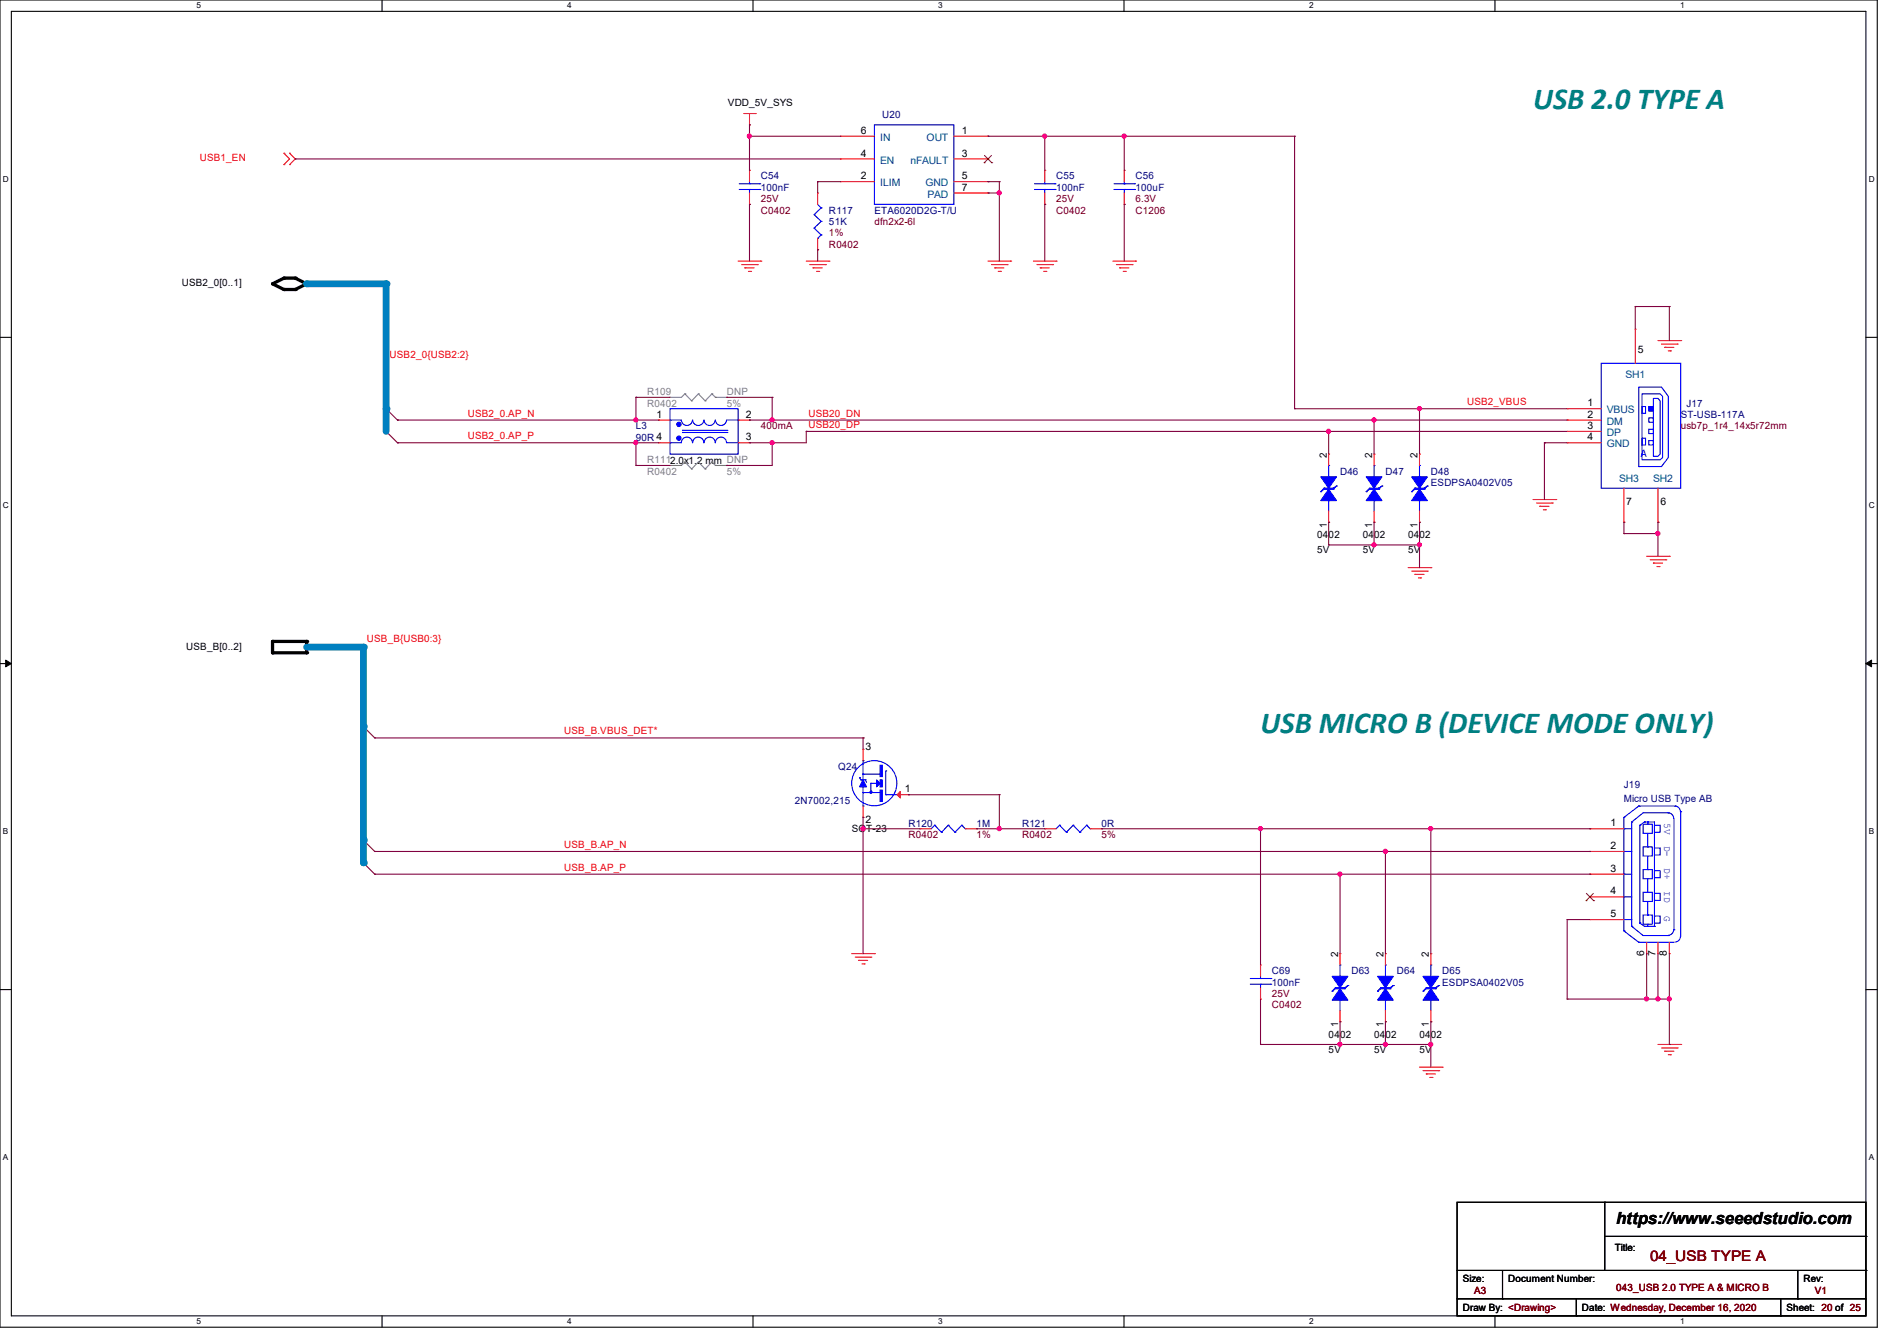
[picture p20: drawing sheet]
<svg xmlns="http://www.w3.org/2000/svg" width="297mm" height="210mm" viewBox="0 0 297 210" stroke-linecap="round" stroke-linejoin="round" font-family="sans-serif">
<defs><g id="words">
<g font-size="4.8" fill="#008080">
<text x="240" y="17">USB 2.0 TYPE A</text>
<text x="197.4" y="114.8">USB MICRO B (DEVICE MODE ONLY)</text>
</g>
<text font-size="2.6" x="253" y="191.8">https://www.seeedstudio.com</text>
<text font-size="2.3" fill="#800000" x="258.4" y="197.5">04_USB TYPE A</text>
<g font-size="1.6">
<text x="114" y="16.6">VDD_5V_SYS</text>
<text x="134.8" y="21">6</text>
<text x="150.6" y="21">1</text>
<text x="134.8" y="24.5">4</text>
<text x="134.8" y="28.1">2</text>
<text x="150.6" y="24.5">3</text>
<text x="150.6" y="28.1">5</text>
<text x="150.6" y="29.8">7</text>
<text x="28.4" y="44.8">USB2_0[0..1]</text>
<text x="256.4" y="55.3">5</text>
<text x="102.8" y="65.4">1</text>
<text x="116.8" y="65.4">2</text>
<text x="248.6" y="63.6">1</text>
<text x="248.6" y="65.4">2</text>
<text x="116.8" y="69">3</text>
<text x="207.7" y="71.7" transform="rotate(-90 207.7 71.7)">2</text>
<text x="214.8" y="71.7" transform="rotate(-90 214.8 71.7)">2</text>
<text x="221.9" y="71.7" transform="rotate(-90 221.9 71.7)">2</text>
<text x="248.6" y="67.2">3</text>
<text x="248.6" y="69">4</text>
<text x="207.7" y="82.7" transform="rotate(-90 207.7 82.7)">1</text>
<text x="214.8" y="82.7" transform="rotate(-90 214.8 82.7)">1</text>
<text x="221.9" y="82.7" transform="rotate(-90 221.9 82.7)">1</text>
<text x="254.6" y="79.1">7</text>
<text x="260" y="79.1">6</text>
<text x="206.2" y="84.3">0402</text>
<text x="206.2" y="86.6">5V</text>
<text x="213.4" y="84.3">0402</text>
<text x="213.4" y="86.6">5V</text>
<text x="220.5" y="84.3">0402</text>
<text x="220.5" y="86.6">5V</text>
<text x="29.2" y="101.7">USB_B[0..2]</text>
<text x="135.5" y="117.5">3</text>
<text x="141.7" y="124.1">1</text>
<text x="133.3" y="130.3">SOT-23</text>
<text x="135.5" y="128.9">2</text>
<text x="252.1" y="129.4">1</text>
<text x="252.1" y="133">2</text>
<text x="252.1" y="136.5">3</text>
<text x="252.1" y="140.1">4</text>
<text x="252.1" y="143.6">5</text>
<text x="209.5" y="149.9" transform="rotate(-90 209.5 149.9)">2</text>
<text x="216.6" y="149.9" transform="rotate(-90 216.6 149.9)">2</text>
<text x="223.7" y="149.9" transform="rotate(-90 223.7 149.9)">2</text>
<text x="257.4" y="149.7" transform="rotate(-90 257.4 149.7)">6</text>
<text x="259.2" y="149.7" transform="rotate(-90 259.2 149.7)">7</text>
<text x="261" y="149.7" transform="rotate(-90 261 149.7)">8</text>
<text x="209.5" y="160.9" transform="rotate(-90 209.5 160.9)">1</text>
<text x="216.6" y="160.9" transform="rotate(-90 216.6 160.9)">1</text>
<text x="223.7" y="160.9" transform="rotate(-90 223.7 160.9)">1</text>
<text x="208" y="162.5">0402</text>
<text x="208" y="164.8">5V</text>
<text x="215.1" y="162.5">0402</text>
<text x="215.1" y="164.8">5V</text>
<text x="222.2" y="162.5">0402</text>
<text x="222.2" y="164.8">5V</text>
<text x="252.8" y="196">Title:</text>
<text x="229" y="200.7">Size:</text>
<text x="236.1" y="200.7">Document Number:</text>
<text x="282.4" y="200.7">Rev:</text>
<text x="229" y="205.4">Draw By: &lt;Drawing&gt;</text>
<text x="247.7" y="205.4">Date: Wednesday, December 16, 2020</text>
<text x="279.7" y="205.4">Sheet: 20 of 25</text>
</g>
<g font-size="1.6" fill="#004080">
<text x="137.8" y="22.1">IN</text>
<text x="145.1" y="22.1">OUT</text>
<text x="137.8" y="25.6">EN</text>
<text x="137.8" y="29.2">ILIM</text>
<text x="142.5" y="25.6">nFAULT</text>
<text x="144.9" y="29.2">GND</text>
<text x="145.2" y="30.9">PAD</text>
<text x="254.5" y="59.2">SH1</text>
<text x="251.6" y="64.7">VBUS</text>
<text x="251.6" y="66.5">DM</text>
<text x="251.6" y="68.3">DP</text>
<text x="251.6" y="70.1">GND</text>
<text x="253.5" y="75.5">SH3</text>
<text x="258.8" y="75.5">SH2</text>
</g>
<g font-size="1.6" fill="#000080">
<text x="138.1" y="18.5">U20</text>
<text x="119.1" y="28.1">C54</text>
<text x="119.1" y="29.9">100nF</text>
<text x="165.4" y="28.1">C55</text>
<text x="165.4" y="29.9">100nF</text>
<text x="177.8" y="28.1">C56</text>
<text x="177.8" y="29.9">100uF</text>
<text x="129.8" y="33.4">R117</text>
<text x="129.8" y="35.2">51K</text>
<text x="136.9" y="33.4">ETA6020D2G-T/U</text>
<text x="263.1" y="65.4">ST-USB-117A</text>
<text x="264" y="63.7">J17</text>
<text x="99.6" y="67.2">L3</text>
<text x="99.6" y="69">90R 4</text>
<text x="209.8" y="74.3">D46</text>
<text x="216.9" y="74.3">D47</text>
<text x="224" y="74.3">D48</text>
<text x="224" y="76.1">ESDPSA0402V05</text>
<text x="124.5" y="125.9">2N7002,215</text>
<text x="131.2" y="120.6">Q24</text>
<text x="254.3" y="125.6">Micro USB Type AB</text>
<text x="254.3" y="123.4">J19</text>
<text x="142.2" y="129.5">R120</text>
<text x="152.9" y="129.5">1M</text>
<text x="160" y="129.5">R121</text>
<text x="172.5" y="129.5">0R</text>
<text x="199.1" y="152.6">C69</text>
<text x="199.1" y="154.3">100nF</text>
<text x="211.6" y="152.6">D63</text>
<text x="218.7" y="152.6">D64</text>
<text x="225.8" y="152.6">D65</text>
<text x="225.8" y="154.3">ESDPSA0402V05</text>
</g>
<g font-size="1.6" fill="#f00">
<text x="31.3" y="25.3">USB1_EN</text>
<text x="61" y="56.1">USB2_0{USB2:2}</text>
<text x="73.2" y="65.2">USB2_0.AP_N</text>
<text x="126.6" y="65.2">USB20_DN</text>
<text x="229.7" y="63.5">USB2_VBUS</text>
<text x="73.2" y="68.8">USB2_0.AP_P</text>
<text x="126.6" y="67">USB20_DP</text>
<text x="57.4" y="100.6">USB_B{USB0:3}</text>
<text x="88.3" y="115">USB_B.VBUS_DET*</text>
<text x="88.3" y="136.4">USB_B.AP_P</text>
<text x="88.3" y="132.8">USB_B.AP_N</text>
</g>
<g font-size="1.6" fill="#800000">
<text x="119.1" y="33.4">C0402</text>
<text x="119.1" y="31.7">25V</text>
<text x="136.9" y="35.2">dfn2x2-6l</text>
<text x="165.4" y="33.4">C0402</text>
<text x="165.4" y="31.7">25V</text>
<text x="177.8" y="33.4">C1206</text>
<text x="177.8" y="31.7">6.3V</text>
<text x="129.8" y="37">1%</text>
<text x="129.8" y="38.8">R0402</text>
<text x="119.1" y="67.2">400mA</text>
<text x="263.1" y="67.2">usb7p_1r4_14x5r72mm</text>
<text x="142.2" y="131.2">R0402</text>
<text x="152.9" y="131.2">1%</text>
<text x="160" y="131.2">R0402</text>
<text x="172.5" y="131.2">5%</text>
<text x="199.1" y="157.9">C0402</text>
<text x="199.1" y="156.1">25V</text>
<text x="230.8" y="202.7">A3</text>
<text x="253" y="202.2">043_USB 2.0 TYPE A &amp; MICRO B</text>
<text x="284.1" y="202.7">V1</text>
</g>
<g font-size="1.6" fill="#808080">
<text x="101.3" y="61.9">R109</text>
<text x="101.3" y="63.7">R0402</text>
<text x="113.8" y="61.9">DNP</text>
<text x="113.8" y="63.7">5%</text>
<text x="101.3" y="72.6">R1112.0x1.2 mm DNP</text>
<text x="101.3" y="74.3">R0402</text>
<text x="113.8" y="74.3">5%</text>
</g>
<g font-size="1.6" fill="#00f">
<text x="256.9" y="71.6">A</text>
<text x="260.6" y="128.9" transform="rotate(90 260.6 128.9)">5V</text>
<text x="260.6" y="132.5" transform="rotate(90 260.6 132.5)">D-</text>
<text x="260.6" y="136" transform="rotate(90 260.6 136)">D+</text>
<text x="260.6" y="139.6" transform="rotate(90 260.6 139.6)">ID</text>
<text x="260.6" y="143.5" transform="rotate(90 260.6 143.5)">G</text>
</g>
<g font-size="1.3">
<text x="30.8" y="1.3">5</text>
<text x="88.8" y="1.3">4</text>
<text x="146.9" y="1.3">3</text>
<text x="205" y="1.3">2</text>
<text x="263.1" y="1.3">1</text>
<text x=".5" y="28.4">D</text>
<text x="292.6" y="28.4">D</text>
<text x=".5" y="79.5">C</text>
<text x="292.6" y="79.5">C</text>
<text x=".5" y="130.6">B</text>
<text x="292.6" y="130.6">B</text>
<text x=".5" y="181.7">A</text>
<text x="292.6" y="181.7">A</text>
<text x="30.8" y="207.4">5</text>
<text x="88.8" y="207.4">4</text>
<text x="146.9" y="207.4">3</text>
<text x="205" y="207.4">2</text>
<text x="263.1" y="207.4">1</text>
</g>
</g></defs>
<path d="M0 0h293.9v207.9h-293.9zM1.8 1.8h290.3v204.3h-290.3z" fill="none" stroke="#000" stroke-width=".17"/>
<g fill="#fff">
<path d="M30.8 .2h.7v1.4h-.7z"/>
<path d="M30.8 206.2h.7v1.4h-.7z"/>
</g>
<path d="M59.8 0v1.8M59.8 206.1v1.8" fill="none" stroke="#000" stroke-width=".17"/>
<g fill="#fff">
<path d="M88.8 .2h.7v1.4h-.7z"/>
<path d="M88.8 206.2h.7v1.4h-.7z"/>
</g>
<path d="M117.9 0v1.8M117.9 206.1v1.8" fill="none" stroke="#000" stroke-width=".17"/>
<g fill="#fff">
<path d="M146.9 .2h.7v1.4h-.7z"/>
<path d="M146.9 206.2h.7v1.4h-.7z"/>
</g>
<path d="M176 0v1.8M176 206.1v1.8" fill="none" stroke="#000" stroke-width=".17"/>
<g fill="#fff">
<path d="M205 .2h.7v1.4h-.7z"/>
<path d="M205 206.2h.7v1.4h-.7z"/>
</g>
<path d="M234.1 0v1.8M234.1 206.1v1.8" fill="none" stroke="#000" stroke-width=".17"/>
<g fill="#fff">
<path d="M263.1 .2h.6v1.4h-.6z"/>
<path d="M263.1 206.2h.6v1.4h-.6z"/>
<path d="M.5 27.3h.9v1.4h-.9z"/>
<path d="M292.6 27.3h.9v1.4h-.9z"/>
<path d="M.5 78.4h.9v1.4h-.9z"/>
<path d="M292.6 78.4h.9v1.4h-.9z"/>
</g>
<path d="M0 52.8h1.8M292.1 52.8h1.8" fill="none" stroke="#000" stroke-width=".17"/>
<g fill="#fff">
<path d="M.5 129.5h.8v1.4h-.8z"/>
<path d="M292.6 129.5h.8v1.4h-.8z"/>
</g>
<path d="M0 103.9h1.8M292.1 103.9h1.8" fill="none" stroke="#000" stroke-width=".17"/>
<path d="M.9 103.4l.9 .5-.9 .5zM292.1 103.9l.9-.5v1z" fill="#000" stroke="#000" stroke-width=".16"/>
<g fill="#fff">
<path d="M.5 180.5h.8v1.4h-.8z"/>
<path d="M292.6 180.5h.8v1.4h-.8z"/>
</g>
<g fill="none" stroke="#000" stroke-width=".17">
<path d="M0 155h1.8M292.1 155h1.8M228.1 188.3h64v17.8h-64zM228.1 199h64M235.2 199v4.4M251.2 188.3h.1M251.2 188.3v10.7M251.2 193.6h40.9M281.5 199v4.4M292.1 199h.1M292.1 193.6h.1M228.1 203.4h.1"/>
<path d="M228.1 203.4h64M235.2 203.4h.1M246.8 206.1h.1M246.8 203.4v2.7M278.8 206.1h.1M278.8 203.4v2.7M281.5 203.4h.1"/>
</g>
<path d="M42.7 44.4l1.7-.8h1.8l1.8 .8-1.8 .9h-1.8zM42.7 100.5h5.3v1.7h-5.3z" fill="none" stroke="#000" stroke-width=".51"/>
<g fill="#000">
<circle cx="42.7" cy="44.5" r=".25"/>
<circle cx="44.4" cy="43.6" r=".25"/>
<circle cx="44.5" cy="45.3" r=".25"/>
<circle cx="46.2" cy="45.3" r=".25"/>
<circle cx="46.2" cy="43.6" r=".25"/>
<circle cx="48" cy="44.5" r=".25"/>
<circle cx="42.7" cy="100.5" r=".25"/>
<circle cx="42.7" cy="102.2" r=".25"/>
<circle cx="48" cy="100.5" r=".25"/>
<circle cx="48" cy="102.2" r=".25"/>
</g>
<g fill="none" stroke="#f00" stroke-width=".17">
<path d="M116.5 17.8h1.7M117.3 19.6h.1M117.3 17.8v1.8M118.2 17.8h.1M44.4 24h.1M44.4 25.8h.1M44.4 24l.9 .9-.9 .9M45.3 25.8h.1M45.3 24h.1M45.3 24l.9 .9-.9 .9M117.3 26.7h.1M117.3 32h.1"/>
<path d="M117.3 26.7v1.7M117.3 30.2v1.8M128 30.2h.1M128 39.1h.1M128 30.2v1.8M128 37.3v1.8M131.6 21.3h.1M131.6 24.9h.1M131.6 28.4h.1M131.6 21.3h5.3M131.6 24.9h5.3M131.6 28.4h5.3"/>
<path d="M149.4 21.3h5.3M149.4 24.9h5.3M149.4 28.4h5.3M149.4 30.2h5.3M154.7 21.3h.1M154.7 24.9h.1M154.7 28.4h.1M154.7 30.2h.1M163.6 26.7h.1M163.6 32h.1M163.6 26.7v1.7M163.6 30.2v1.8"/>
<path d="M176 26.7h.1M176 32h.1M176 26.7v1.7M176 30.2v1.8M115.6 40.9h3.5M116.1 41.4h2.5M116.6 42h.1M116.6 42h1.5M117.2 42.5h.3M117.5 42.5h.1M118.6 41.4h.1M119.1 40.9h.1"/>
<path d="M126.2 40.9h3.6M126.8 41.4h2.4M127.3 42h.1M127.3 42h1.4M127.8 42.5h.4M128.2 42.5h.1M129.2 41.4h.1M129.8 40.9h.1M154.7 40.9h3.5M155.2 41.4h2.5M155.7 42h.1M155.7 42h1.5"/>
<path d="M156.3 42.5h.3M156.6 42.5h.1M157.7 41.4h.1M158.2 40.9h.1M161.8 40.9h3.6M162.3 41.4h2.5M162.9 42h.1M162.9 42h1.4M163.4 42.5h.3M163.7 42.5h.1M164.8 41.4h.1M165.4 40.9h.1"/>
<path d="M174.2 40.9h3.6M174.8 41.4h2.4M175.3 42h.1M175.3 42h1.4M175.9 42.5h.3M176.2 42.5h.1M177.2 41.4h.1M177.8 40.9h.1M256 51.6h.1M256 51.6v5.3M259.6 53.3h3.5M260.1 53.9h2.5"/>
<path d="M260.6 54.4h.1M260.6 54.4h1.5M261.2 54.9h.3M261.5 54.9h.1M262.6 53.9h.1M263.1 53.3h.1M103.1 65.8h.1M103.1 69.3h.1M103.1 65.8h1.8M103.1 69.3h1.8M115.6 65.8h1.7M115.6 69.3h1.7"/>
<path d="M117.3 65.8h.1M117.3 69.3h.1M208 71.1h.1M208 71.1v1.8M215.1 71.1h.1M215.1 71.1v1.8M222.2 71.1h.1M222.2 71.1v1.8M240 78.2h3.6M240.6 78.8h2.4M241.1 79.3h.1M241.1 79.3h1.4"/>
<path d="M241.6 79.8h.4M242 79.8h.1M243 78.8h.1M243.6 78.2h.1M245.4 64h.1M245.4 65.8h.1M245.4 67.6h.1M245.4 69.3h.1M245.4 65.8h5.3M245.4 69.3h5.3M245.4 64h5.3M245.4 67.6h5.3"/>
<path d="M254.3 76.5v5.3M259.6 76.5v5.3M208 81.8h.1M208 80v1.8M215.1 81.8h.1M215.1 80v1.8M220.5 88.9h3.5M221 89.5h2.5M221.5 90h.1M221.5 90h1.5M222.1 90.5h.3M222.2 81.8h.1"/>
<path d="M222.2 80v1.8M222.4 90.5h.1M223.5 89.5h.1M224 88.9h.1M254.3 81.8h.1M257.8 87.1h3.6M258.4 87.7h2.4M258.9 88.2h.1M258.9 88.2h1.4M259.4 88.7h.4M259.6 81.8h.1M259.8 88.7h.1"/>
<path d="M260.8 87.7h.1M261.4 87.1h.1M135.1 117.3h.1M135.1 117.3v1.8M135.1 128h.1M135.1 126.2v1.8M140.5 124.5h1.7M142.2 124.5h.1M144 129.8h.1M144 129.8h1.8M151.1 129.8h1.8M152.9 129.8h.1"/>
<path d="M163.6 129.8h.1M163.6 129.8h1.8M170.7 129.8h1.8M172.5 129.8h.1M248.9 129.8h.1M248.9 133.3h.1M248.9 136.9h.1M248.9 129.8h5.4M248.9 133.3h5.4M248.9 136.9h5.4M133.3 149.4h3.6M133.9 149.9h2.5"/>
<path d="M134.4 150.4h.1M134.4 150.4h1.4M135 151h.3M135.3 151h.1M136.4 149.9h.1M136.9 149.4h.1M197.4 151.1h.1M197.4 156.5h.1M197.4 151.1v1.8M197.4 154.7v1.8M209.8 149.4h.1M209.8 149.4v1.7"/>
<path d="M209.8 158.2v1.8M216.9 149.4h.1M216.9 149.4v1.7M216.9 158.2v1.8M224 149.4h.1M224 149.4v1.7M224 158.2v1.8M248.9 140.5h.1M248.9 144h.1M248.9 140.5h5.4M248.9 144h5.4M257.8 149.4h.1"/>
<path d="M257.8 147.6v1.8M259.6 149.4h.1M259.6 147.6v1.8M261.4 149.4h.1M261.4 147.6v1.8M209.8 160h.1M216.9 160h.1M222.2 167.1h3.6M222.8 167.7h2.5M223.3 168.2h.1M223.3 168.2h1.4M223.9 168.7h.3"/>
<path d="M224 160h.1M224.2 168.7h.1M225.3 167.7h.1M225.8 167.1h.1M259.6 163.6h3.5M260.1 164.1h2.5M260.6 164.6h.1M260.6 164.6h1.5M261.2 165.2h.3M261.5 165.2h.1M262.6 164.1h.1M263.1 163.6h.1"/>
</g>
<g fill="none" stroke="#800040" stroke-width=".17">
<path d="M117.3 19.6h.1M117.3 19.6v7.1M46.2 24.9h.1M46.2 24.9h85.4M117.3 21.3h.1M117.3 32h.1M117.3 32v8.9M117.3 21.3h14.3M128 28.4h.1M128 39.1h.1M128 28.4h3.6M128 28.4v1.8"/>
<path d="M128 39.1v1.8M154.7 21.3h.1M154.7 28.4h.1M154.7 30.2h.1M154.7 21.3h48M154.7 28.4h1.8M154.7 30.2h1.8M156.5 28.4h.1M156.5 30.2h.1M156.5 28.4v12.5M163.6 21.3h.1M163.6 32h.1"/>
<path d="M163.6 21.3v5.4M163.6 32v8.9M176 21.3h.1M176 32h.1M176 21.3v5.4M176 32v8.9M256 48h.1M256 48v3.6M256 48h5.4M261.4 48h.1M261.4 48v5.3M60.5 64l1.7 1.8"/>
<path d="M60.5 67.6l1.7 1.7M62.2 65.8h.1M62.2 69.3h.1M62.2 65.8h40.9M62.2 69.3h40.9M99.6 62.2h.1M99.6 65.8h.1M99.6 69.3h.1M99.6 72.9h.1M99.6 62.2h5.3M99.6 62.2v3.6M99.6 69.3v3.6"/>
<path d="M99.6 72.9h5.3M113.8 62.2h.1M113.8 72.9h.1M113.8 62.2h7.1M117.3 65.8h.1M117.3 69.3h.1M117.3 65.8h128.1M120.9 62.2h.1M120.9 65.8h.1M120.9 69.3h.1M120.9 62.2v3.6M120.9 69.3v3.6h-7.1"/>
<path d="M126.2 67.6h.1M126.2 67.6h119.2M126.2 67.6v1.7h-8.9M208 67.6h.1M208 67.6v3.5M215.1 65.8h.1M215.1 65.8v5.3M222.2 64h.1M222.2 64h23.2M222.2 64v7.1M241.8 69.3h.1M241.8 69.3h3.6"/>
<path d="M241.8 69.3v8.9M208 81.8h.1M208 85.3h.1M208 81.8v3.5M208 85.3h14.2M215.1 81.8h.1M215.1 85.3h.1M215.1 81.8v3.5M222.2 81.8h.1M222.2 85.3h.1M222.2 81.8v7.1M254.3 81.8h.1"/>
<path d="M254.3 83.6h.1M254.3 81.8v1.8M254.3 83.6h5.3M259.6 81.8h.1M259.6 83.6h.1M259.6 81.8v5.3M56.9 113.8l1.8 1.8M58.7 115.6h.1M56.9 131.6l1.8 1.7M56.9 135.1l1.8 1.8M58.7 133.3h.1M58.7 136.9h.1"/>
</g>
<g fill="#00f" stroke="#00f" stroke-width=".17">
<path d="M137.2 122.1l.6 .6-.6 .5z"/>
<path d="M137.8 119.8h.3v1.8h-.3z" fill-rule="evenodd"/>
<path d="M137.8 123.7h.3v1.8h-.3z" fill-rule="evenodd"/>
<path d="M137.8 122.1h.3v1.1h-.3z" fill-rule="evenodd"/>
<path d="M135.1 122.1l.6 1.1h-1.1z" fill-rule="evenodd"/>
<path d="M215.1 76.6l1.3 1.8h-2.5z" fill-rule="evenodd"/>
<path d="M213.9 74.7h2.5l-1.3 1.8z" fill-rule="evenodd"/>
<path d="M224 154.9l1.3 1.7h-2.5z" fill-rule="evenodd"/>
<path d="M222.8 152.9h2.5l-1.3 1.8z" fill-rule="evenodd"/>
<path d="M222.2 76.6l1.3 1.8h-2.5z" fill-rule="evenodd"/>
<path d="M221 74.7h2.5l-1.3 1.8z" fill-rule="evenodd"/>
<path d="M258.1 63.7h.8v.6h-.8z" fill-rule="evenodd"/>
<path d="M209.8 154.9l1.2 1.7h-2.4z" fill-rule="evenodd"/>
<path d="M208.6 152.9h2.4l-1.2 1.8z" fill-rule="evenodd"/>
<path d="M208 76.6l1.3 1.8h-2.5z" fill-rule="evenodd"/>
<path d="M206.8 74.7h2.5l-1.3 1.8z" fill-rule="evenodd"/>
<path d="M216.9 154.9l1.2 1.7h-2.4z" fill-rule="evenodd"/>
<path d="M215.7 152.9h2.4l-1.2 1.8z" fill-rule="evenodd"/>
<circle cx="136.4" cy="124.1" r=".17"/>
<circle cx="106.3" cy="66.5" r=".34"/>
<circle cx="106.3" cy="68.6" r=".34"/>
</g>
<g fill="none" stroke="#00f" stroke-width=".17">
<path d="M136.9 19.6h12.5v12.4h-12.5zM115.7 28.8h3.3M115.7 29.7h3.3M117.3 29.7h.1M117.3 28.8h.1M117.3 28.4v.4M117.3 29.7v.5M119 28.8h.1M119 29.7h.1M127.5 33.6h.1M127.5 35.7h.1M127.5 33.6l1.1 1.1"/>
<path d="M127.5 35.7l1.1 1.1M128 37.3h.1M128 32l.6 .6M128.6 32.6h.1M128.6 34.7h.1M128.6 36.8h.1M128.6 32.6l-1.1 1M128.6 34.7l-1.1 1M128.6 36.8l-.6 .5M162 28.8h3.2M162 29.7h3.2M163.6 29.7h.1"/>
<path d="M163.6 28.8h.1M163.6 28.4v.4M163.6 29.7v.5M165.2 28.8h.1M165.2 29.7h.1M174.4 28.8h3.2M174.4 29.7h3.2M176 29.7h.1M176 28.8h.1M176 28.4v.4M176 29.7v.5M177.6 28.8h.1"/>
<path d="M177.6 29.7h.1M250.7 56.9h12.4v19.6h-12.4zM104.9 64h10.7v7.1h-10.7zM104.9 65.8h1.8a.87 .87 0 0 0 .8 .8 .87 .87 0 0 0 .9-.8M104.9 69.3h1.8a.87 .87 0 0 1 .8-.8 .87 .87 0 0 1 .9 .8M104.9 65.8h.1M104.9 69.3h.1M106.8 67.4h.1M106.8 67.7h.1M106.8 67.4h7.2M106.8 67.7h7.2M108.5 65.8a.87 .87 0 0 0 .8 .8 .87 .87 0 0 0 .9-.8"/>
<path d="M108.5 69.3a.87 .87 0 0 1 .8-.8 .87 .87 0 0 1 .9 .8M110.2 65.8a.87 .87 0 0 0 .9 .8 .87 .87 0 0 0 .9-.8M110.2 69.3a.87 .87 0 0 1 .9-.8 .87 .87 0 0 1 .9 .8M112 65.8a.87 .87 0 0 0 .9 .8 .87 .87 0 0 0 .8-.8M112 69.3a.87 .87 0 0 1 .9-.8 .87 .87 0 0 1 .8 .8M113.8 65.8h1.8M113.8 69.3h1.8M115.6 65.8h.1M115.6 69.3h.1M206.8 77h.1M207.3 76.5h.1M207.3 76.5h1.4"/>
<path d="M207.3 76.5l-.5 .5M208 72.9h.1M208 78.4h.1M208 72.9v1.8M208 78.4v1.6M208.7 76.5h.1M208.7 76.6h.1M208.7 76.6h-1.4l-.5 .4M209.3 76.1h.1M209.3 76.1l-.6 .4M209.3 76.1l-.6 .5M213.9 77h.1"/>
<path d="M214.4 76.5h.1M214.4 76.5h1.5M214.4 76.5l-.5 .5M215.1 72.9h.1M215.1 78.4h.1M215.1 72.9v1.8M215.1 78.4v1.6M215.9 76.5h.1M215.9 76.6h.1M215.9 76.6h-1.5l-.5 .4M216.4 76.1h.1M216.4 76.1l-.5 .4"/>
<path d="M216.4 76.1l-.5 .5M221 77h.1M221.5 76.5h.1M221.5 76.5h1.5M221.5 76.5l-.5 .5M222.2 72.9h.1M222.2 78.4h.1M222.2 72.9v1.8M222.2 78.4v1.6M223 76.5h.1M223 76.6h.1M223 76.6h-1.5l-.5 .4"/>
<path d="M223.5 76.1h.1M223.5 76.1l-.5 .4M223.5 76.1l-.5 .5M256.6 60.6h3.5l1.1 1.5v9.6l-1.1 1.4h-3.5zM256.6 73.1h.1M257.1 68.6h.5v1.1h-.5zM257.1 63.7h.5v1h-.5zM257.1 61.7h2.8l.4 .4v9.6l-.4 .3h-2.8zM258.1 67.2h.8v.7h-.8zM258.1 65.4h.8v.7h-.8zM258.1 63.7h.8v.6h-.8zM258.1 69h.8v.7h-.8z"/>
<path d="M258.9 62.4h.7l.3 .4v8.3l-.3 .4h-.7zM135.1 119.1h.1M135.1 119.1v3M134.6 121.8h.1M134.6 121.8l.2 .3M134.8 122.1h.1M134.8 122.1h.7M135.1 124.1h.1M135.1 126.2h.1M135.1 121.2h.1M135.1 124.1h1.1M135.1 123.2v3"/>
<path d="M135.1 121.2h2.7M135.5 122.1h.1M135.5 122.1l.2 .4M136.4 122.7h.1M136.4 123.9h.1M136.4 122.7h.8M136.4 122.7v1.2M136.6 124.1h1.2M137.8 124.1h.1M138.7 124.5h.1M138.7 120.7h.1M138.7 124.5h1.8"/>
<path d="M138.7 120.7v3.8M146.3 129.2h.1M146.3 129.2l-.5 .6M146.3 129.2l1.1 1.1M147.4 130.3h.1M148.5 129.2h.1M148.5 129.2l-1.1 1.1M148.5 129.2l1 1.1M149.5 130.3h.1M150.6 129.2h.1M150.6 129.2l-1.1 1.1M150.6 129.2l.5 .6"/>
<path d="M151.1 129.8h.1M165.9 129.2h.1M165.9 129.2l-.5 .6M165.9 129.2l1.1 1.1M167 130.3h.1M168 129.2h.1M168 129.2l-1 1.1M168 129.2l1.1 1.1M169.1 130.3h.1M170.1 129.2h.1M170.1 129.2l-1 1.1M170.1 129.2l.6 .6"/>
<path d="M170.7 129.8h.1M254.3 128h.1M254.3 129.8h.1M254.3 133.3h.1M254.3 136.9h.1M254.3 128v17.8M254.3 129.8h1.2M254.3 133.3h1.2M254.3 136.9h1.2M255.5 128.7h.1M255.5 128.7v16.4M256.6 126.2h.1"/>
<path d="M256.6 126.2h5.8M256.6 126.2l-2.3 1.8M256.8 129.2h.1M256.8 129.2v15.4M257.3 132.6h1.4v1.5h-1.4zM257.3 136.2h1.4v1.4h-1.4zM257.3 129.1h1.4v1.4h-1.4zM257.3 139.7h1.4v1.5h-1.4zM257.5 128.7h.1M257.5 128.7h1.5v16.4M257.5 128.7l-.7 .5M258 132.6h.1"/>
<path d="M258 136.2h.1M258 139.7h.1M258 128.7h.1M258 129.1h.1M258 128.7v.4M258 130.5v2.1M258 134.1v2.1M258 137.6v2.1M259 129.2h.9v1.1h-.9zM259 132.8h.9v1.1h-.9zM259 139.9h.9v1.1h-.9zM259 136.4h.9v1.1h-.9z"/>
<path d="M261.2 127.3h.1M261.2 127.3h-3.9l-1.8 1.4M261.2 127.3a.87 .87 0 0 1 .8 .9M262.1 128.2v17.4M262.3 126.2a.87 .87 0 0 1 .8 .9M263.1 127.1h.1M263.1 127.1v19.6M195.7 153.2h3.3M195.7 154.1h3.3M197.4 154.1h.1M197.4 153.2h.1M197.4 152.9v.3"/>
<path d="M197.4 154.1v.6M199 153.2h.1M199 154.1h.1M208.6 155.2h.1M209.1 154.7h.1M209.1 154.7h1.4M209.1 154.7l-.5 .5M209.8 151.1h.1M209.8 156.6h.1M209.8 151.1v1.8M209.8 156.6v1.6M210.5 154.7h.1"/>
<path d="M210.5 154.9h.1M210.5 154.9h-1.4l-.5 .3M211 154.3h.1M211 154.3l-.5 .4M211 154.3l-.5 .6M215.7 155.2h.1M216.2 154.7h.1M216.2 154.7h1.4M216.2 154.7l-.5 .5M216.9 151.1h.1M216.9 156.6h.1M216.9 151.1v1.8"/>
<path d="M216.9 156.6v1.6M217.6 154.7h.1M217.6 154.9h.1M217.6 154.9h-1.4l-.5 .3M218.1 154.3h.1M218.1 154.3l-.5 .4M218.1 154.3l-.5 .6M222.8 155.2h.1M223.3 154.7h.1M223.3 154.7h1.4M223.3 154.7l-.5 .5M224 151.1h.1"/>
<path d="M224 156.6h.1M224 151.1v1.8M224 156.6v1.6M224.7 154.7h.1M224.7 154.9h.1M224.7 154.9h-1.4l-.5 .3M225.3 154.3h.1M225.3 154.3l-.6 .4M225.3 154.3l-.6 .6M254.3 145.8h.1M254.3 140.5h.1M254.3 144h.1"/>
<path d="M254.3 140.5h1.2M254.3 144h1.2M254.3 145.8l2.3 1.8M255.5 145.1h.1M255.5 145.1l1.8 1.4h3.9M256.6 147.6h.1M256.6 147.6h5.5M256.8 144.6h.1M256.8 144.6l.7 .5M257.3 143.3h1.4v1.4h-1.4zM257.5 145.1h.1M257.5 145.1h1.5"/>
<path d="M258 143.3h.1M258 145.1h.1M258 141.2v2.1M258 144.7v.4M259 143.5h.9v1.1h-.9zM259 145.1h.1M261.2 146.5h.1M262 145.6a.87 .87 0 0 1-.8 .9M262.1 145.6h.1M263.1 146.7a.87 .87 0 0 1-.8 .8"/>
<circle cx="136.9" cy="122.7" r="3.5"/>
</g>
<path d="M140.5 124.5l.5-.5v1z" fill="#f00" stroke="#f00" stroke-width=".17"/>
<g fill="none" stroke="#808080" stroke-width=".17">
<path d="M104.9 72.9h.1M104.9 62.2h.1M107.2 72.3h.1M107.2 61.7h.1M107.2 72.3l-.5 .6h-1.8M107.2 72.3l1.1 1.1M107.2 61.7l-.5 .5h-1.8M107.2 61.7l1.1 1.1M108.3 73.4h.1M108.3 62.8h.1M109.3 72.3h.1M109.3 61.7h.1"/>
<path d="M109.3 72.3l-1 1.1M109.3 72.3l1.1 1.1M109.3 61.7l-1 1.1M109.3 61.7l1.1 1.1M110.4 73.4h.1M110.4 62.8h.1M111.5 72.3h.1M111.5 61.7h.1M111.5 72.3l-1.1 1.1M111.5 72.3l.5 .6M111.5 61.7l-1.1 1.1M111.5 61.7l.5 .5"/>
<path d="M112 72.9h.1M112 62.2h.1M112 72.9h1.8M112 62.2h1.8M113.8 72.9h.1M113.8 62.2h.1"/>
</g>
<path d="M154.1 25.5h.1M154.1 24.3l1.2 1.2M155.2 24.3l-1.1 1.2M155.3 25.5h.1M248.4 139.9l1.1 1.2M249.5 139.9l-1.2 1.2M248.3 141.1h.1M249.5 141.1h.1" fill="none" stroke="#804000" stroke-width=".16"/>
<g fill="#f0f" stroke="#f0f" stroke-width=".17">
<circle cx="99.5" cy="65.8" r=".32"/>
<circle cx="215.1" cy="65.8" r=".32"/>
<circle cx="120.9" cy="65.8" r=".32"/>
<circle cx="208" cy="67.5" r=".32"/>
<circle cx="99.5" cy="69.3" r=".32"/>
<circle cx="120.9" cy="69.3" r=".32"/>
<circle cx="222.2" cy="85.3" r=".32"/>
<circle cx="215.1" cy="85.3" r=".32"/>
<circle cx="259.6" cy="83.5" r=".32"/>
<circle cx="117.3" cy="21.3" r=".32"/>
<circle cx="163.6" cy="21.3" r=".32"/>
<circle cx="176" cy="21.3" r=".32"/>
<circle cx="156.4" cy="30.2" r=".32"/>
</g>
<path d="M60.5 44.4v19.6" fill="none" stroke="#0080c0" stroke-width="1.1"/>
<circle cx="60.5" cy="44.4" r=".53" fill="#0080c0"/>
<path d="M48 44.4h12.5" fill="none" stroke="#0080c0" stroke-width="1.1"/>
<circle cx="48" cy="44.5" r=".53" fill="#0080c0"/>
<path d="M60.5 64v3.6" fill="none" stroke="#0080c0" stroke-width="1.1"/>
<circle cx="60.5" cy="64" r=".53" fill="#0080c0"/>
<g fill="none" stroke="#800040" stroke-width=".17">
<path d="M202.7 21.3h.1M202.7 21.3v42.7M202.7 64h.1M202.7 64h19.5M58.7 115.6h76.4M135.1 115.6h.1M135.1 115.6v1.7M58.7 136.9h190.2M58.7 133.3h190.2M135.1 128h.1M135.1 129.8h.1M135.1 129.8h8.9"/>
<path d="M135.1 128v21.4M142.2 124.5h.1M142.2 124.5h14.3M152.9 129.8h.1M152.9 129.8h10.7M156.5 124.5h.1M156.5 129.8h.1M156.5 124.5v5.3M172.5 129.8h.1M172.5 129.8h76.4M197.4 129.8h.1M197.4 129.8v21.3"/>
<path d="M209.8 136.9h.1M209.8 136.9v12.5M216.9 133.3h.1M216.9 133.3v16.1M224 129.8h.1M224 129.8v19.6M248.9 133.3h.1M248.9 136.9h.1M248.9 129.8h.1M197.4 156.5v7.1M245.4 144h.1M245.4 156.5h.1"/>
<path d="M245.4 156.5h16M245.4 144h3.5M245.4 144v12.5M257.8 156.5h.1M257.8 149.4v7.1M259.6 156.5h.1M259.6 149.4v7.1M261.4 156.5h.1M261.4 149.4v14.2M197.4 163.6h.1M197.4 163.6h26.6M209.8 160h.1"/>
<path d="M209.8 163.6h.1M209.8 160v3.6M216.9 160h.1M216.9 163.6h.1M216.9 160v3.6M224 160h.1M224 163.6h.1M224 160v7.1M261.4 163.6h.1"/>
</g>
<g fill="#f0f" stroke="#f0f" stroke-width=".17">
<circle cx="222.2" cy="64" r=".32"/>
<circle cx="261.3" cy="156.4" r=".32"/>
<circle cx="257.8" cy="156.4" r=".32"/>
<circle cx="259.6" cy="156.4" r=".32"/>
<circle cx="209.8" cy="136.9" r=".32"/>
<circle cx="216.9" cy="133.3" r=".32"/>
<circle cx="224" cy="163.6" r=".32"/>
<circle cx="216.9" cy="163.6" r=".32"/>
<circle cx="197.3" cy="129.8" r=".32"/>
<circle cx="224" cy="129.8" r=".32"/>
<circle cx="209.8" cy="163.6" r=".32"/>
<circle cx="156.4" cy="129.8" r=".32"/>
<circle cx="135.1" cy="129.8" r=".32"/>
</g>
<path d="M48 101.3h8.9" fill="none" stroke="#0080c0" stroke-width="1.1"/>
<circle cx="56.9" cy="101.3" r=".53" fill="#0080c0"/>
<path d="M56.9 101.3v12.5" fill="none" stroke="#0080c0" stroke-width="1.1"/>
<circle cx="56.9" cy="113.8" r=".53" fill="#0080c0"/>
<path d="M56.9 113.8v17.8" fill="none" stroke="#0080c0" stroke-width="1.1"/>
<circle cx="56.9" cy="131.6" r=".53" fill="#0080c0"/>
<path d="M56.9 131.6v3.5" fill="none" stroke="#0080c0" stroke-width="1.1"/>
<circle cx="56.9" cy="135.1" r=".53" fill="#0080c0"/>
<g fill="#f0f" stroke="#f0f" stroke-width=".17">
<circle cx="99.5" cy="65.8" r=".32"/>
<circle cx="215.1" cy="65.8" r=".32"/>
<circle cx="120.9" cy="65.8" r=".32"/>
<circle cx="208" cy="67.5" r=".32"/>
<circle cx="99.5" cy="69.3" r=".32"/>
<circle cx="120.9" cy="69.3" r=".32"/>
<circle cx="222.2" cy="85.3" r=".32"/>
<circle cx="215.1" cy="85.3" r=".32"/>
<circle cx="259.6" cy="83.5" r=".32"/>
<circle cx="117.3" cy="21.3" r=".32"/>
<circle cx="163.6" cy="21.3" r=".32"/>
<circle cx="176" cy="21.3" r=".32"/>
<circle cx="156.4" cy="30.2" r=".32"/>
<circle cx="222.2" cy="64" r=".32"/>
<circle cx="261.3" cy="156.4" r=".32"/>
<circle cx="257.8" cy="156.4" r=".32"/>
<circle cx="259.6" cy="156.4" r=".32"/>
<circle cx="209.8" cy="136.9" r=".32"/>
<circle cx="216.9" cy="133.3" r=".32"/>
<circle cx="224" cy="163.6" r=".32"/>
<circle cx="216.9" cy="163.6" r=".32"/>
<circle cx="197.3" cy="129.8" r=".32"/>
<circle cx="224" cy="129.8" r=".32"/>
<circle cx="209.8" cy="163.6" r=".32"/>
<circle cx="156.4" cy="129.8" r=".32"/>
<circle cx="135.1" cy="129.8" r=".32"/>
</g>
<use href="#words"/>
</svg>
